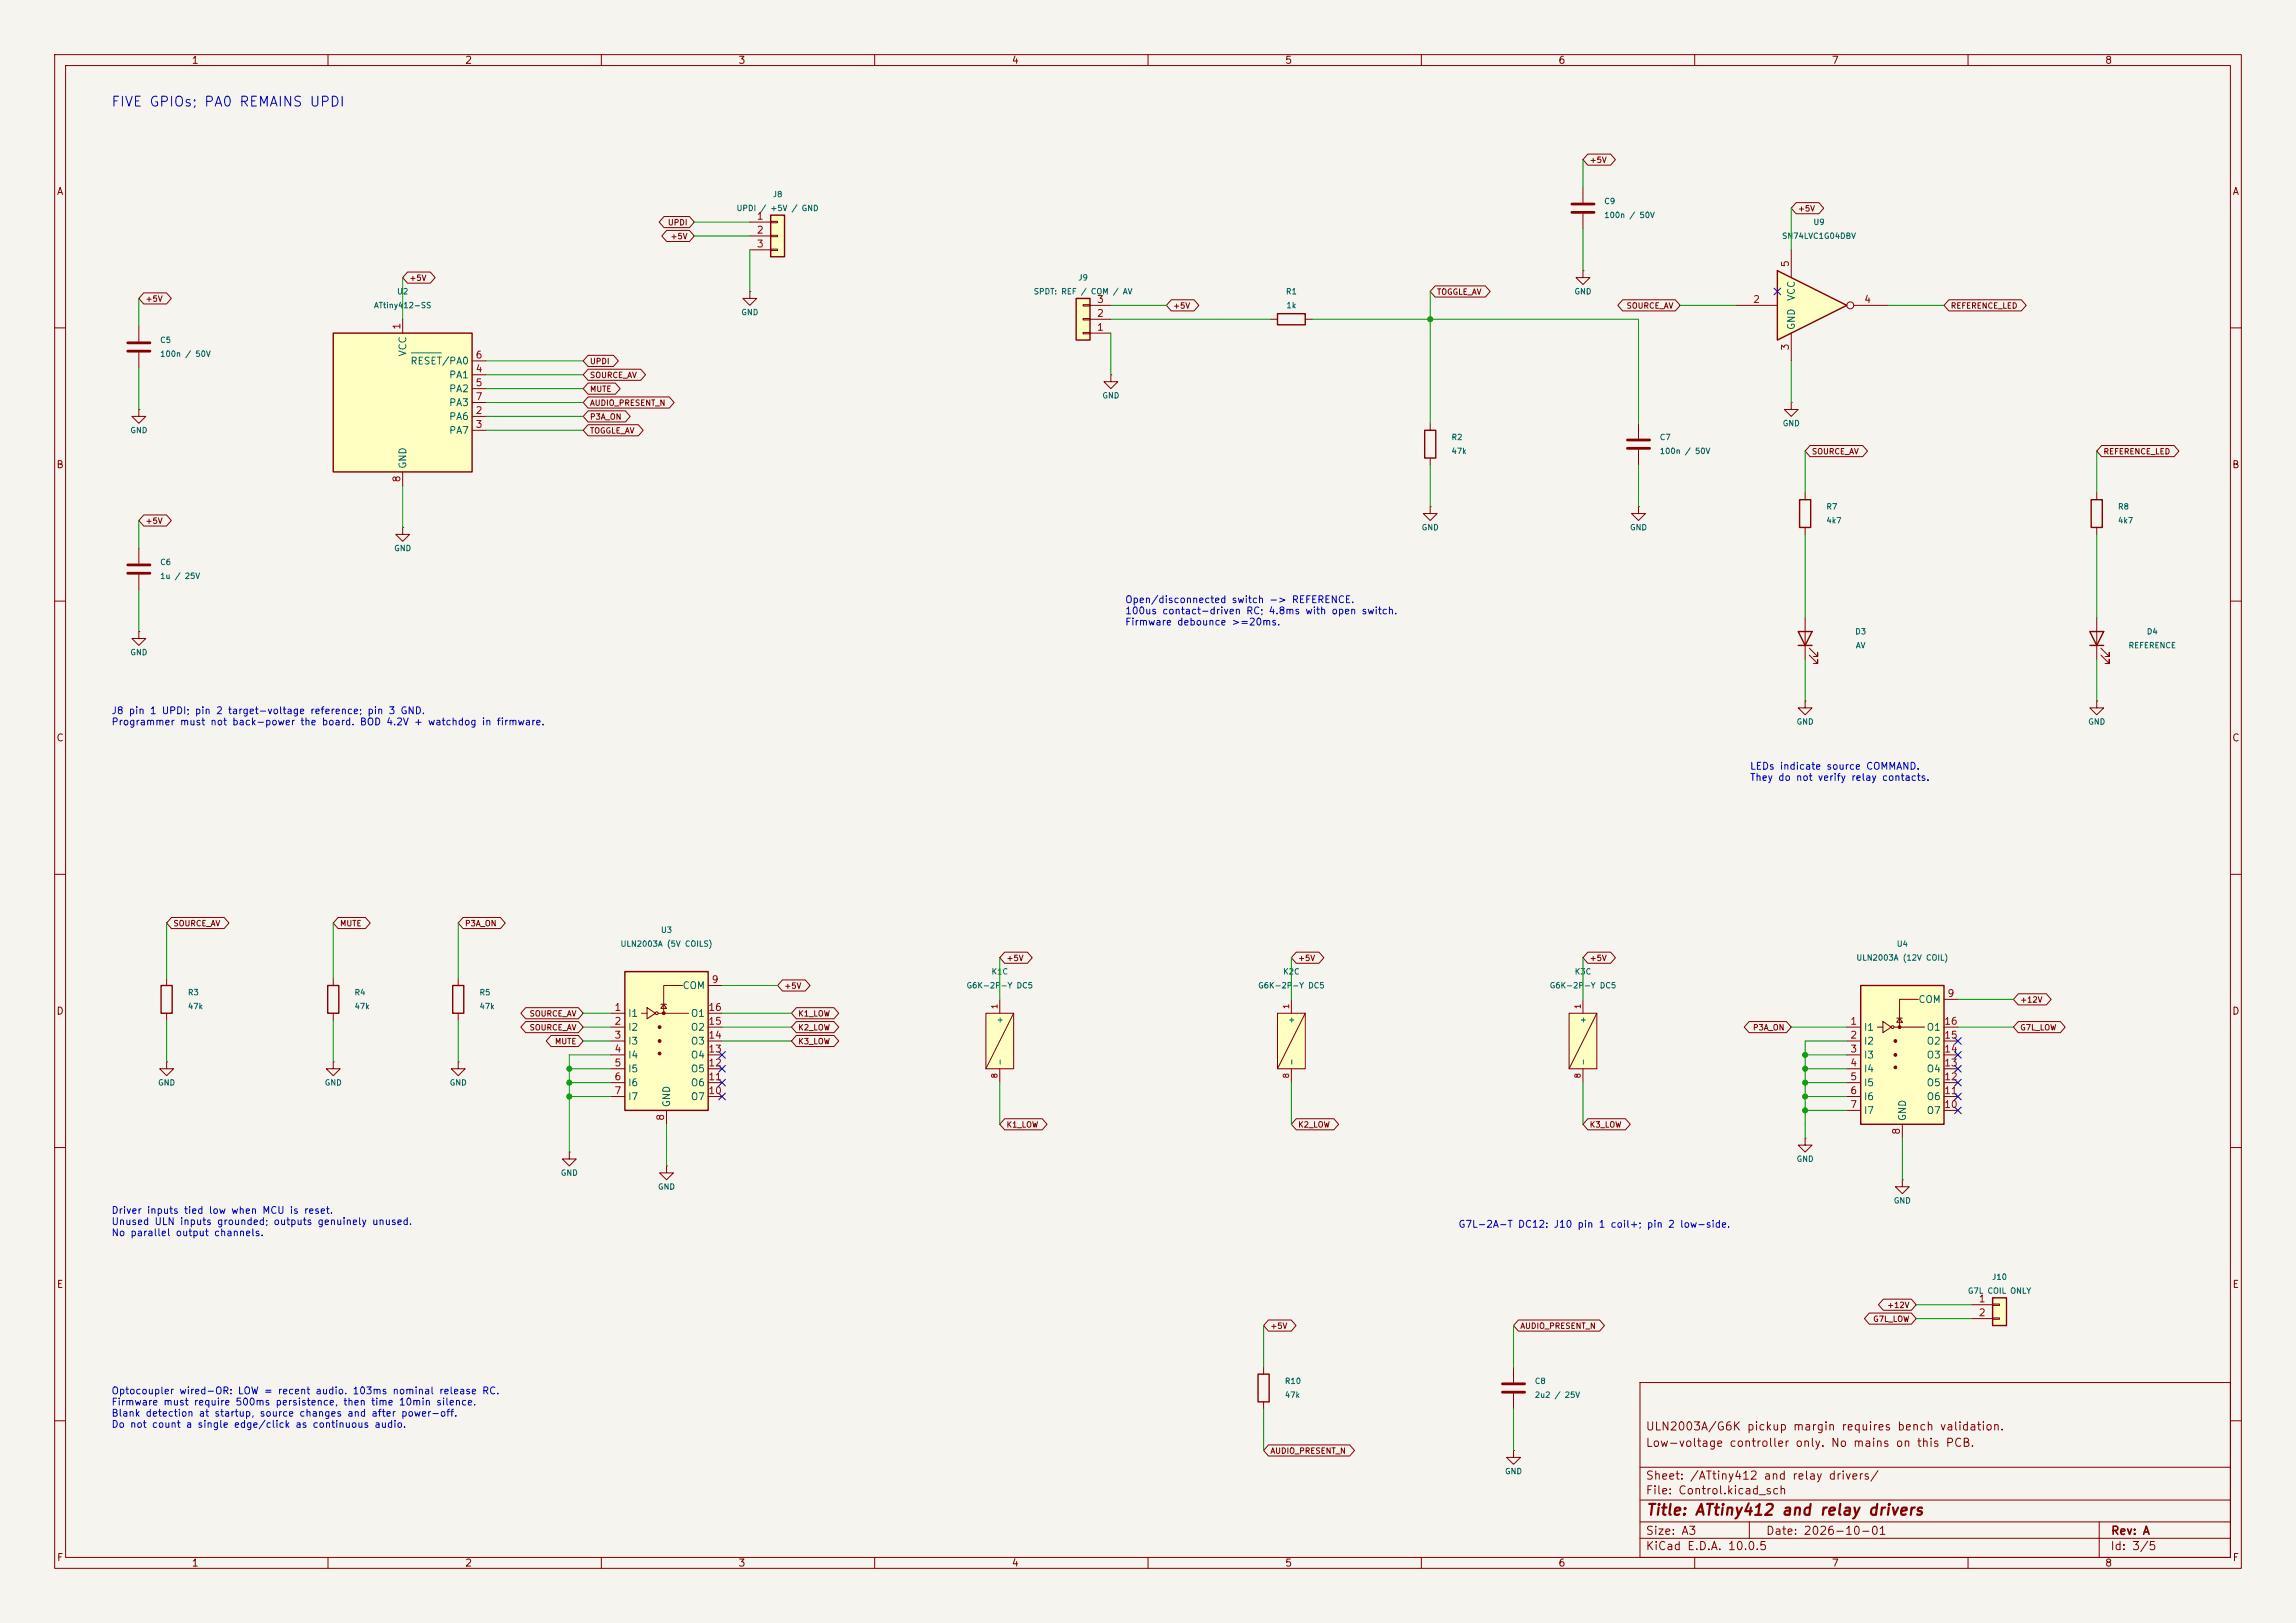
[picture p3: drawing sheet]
<svg xmlns="http://www.w3.org/2000/svg" width="420mm" height="297mm" viewBox="0 0 420 297" stroke-linecap="round" stroke-linejoin="round" font-family="sans-serif">
<defs><g id="words">
<text font-size="2" fill="#840000" x="301" y="277.8">Title: ATtiny412 and relay drivers</text>
<text font-size="1.8" fill="#0000c2" x="20.2" y="20">FIVE GPIOs; PA0 REMAINS UPDI</text>
<g font-size="1.5" fill="#840000">
<text x="300.9" y="262.1">ULN2003A/G6K pickup margin requires bench validation.</text>
<text x="300.9" y="265.1">Low-voltage controller only. No mains on this PCB.</text>
<text x="300.9" y="273.8">File: Control.kicad_sch</text>
<text x="300.9" y="271.1">Sheet: /ATtiny412 and relay drivers/</text>
<text x="300.9" y="281.2">Size: A3</text>
<text x="322.9" y="281.2">Date: 2026-10-01</text>
<text x="386" y="281.2">Rev: A</text>
<text x="300.9" y="284">KiCad E.D.A. 10.0.5</text>
<text x="385.9" y="284">Id: 3/5</text>
</g>
<g font-size="1.3" fill="#840000">
<text x="35" y="12">1</text>
<text x="85" y="12">2</text>
<text x="135" y="12">3</text>
<text x="185" y="12">4</text>
<text x="235" y="12">5</text>
<text x="285" y="12">6</text>
<text x="335" y="12">7</text>
<text x="385" y="12">8</text>
<text x="10.3" y="36">A</text>
<text x="408.3" y="36">A</text>
<text x="10.2" y="86">B</text>
<text x="408.2" y="86">B</text>
<text x="10.2" y="136">C</text>
<text x="408.2" y="136">C</text>
<text x="10.2" y="186">D</text>
<text x="408.2" y="186">D</text>
<text x="10.3" y="236">E</text>
<text x="408.3" y="236">E</text>
<text x="10.3" y="286">F</text>
<text x="35" y="287">1</text>
<text x="85" y="287">2</text>
<text x="135" y="287">3</text>
<text x="185" y="287">4</text>
<text x="235" y="287">5</text>
<text x="285" y="287">6</text>
<text x="335" y="287">7</text>
<text x="385" y="287">8</text>
<text x="408.3" y="286">F</text>
</g>
<g font-size="1.3" fill="#a90000">
<text x="138.3" y="40.5">1</text>
<text x="138.3" y="43">2</text>
<text x="138.3" y="45.6">3</text>
<text x="327.5" y="49" transform="rotate(-90 327.5 49)">5</text>
<text x="200.6" y="58.3">2</text>
<text x="200.6" y="55.7">3</text>
<text x="320.6" y="55.7">2</text>
<text x="340.9" y="55.7">4</text>
<text x="73.5" y="60.4" transform="rotate(-90 73.5 60.4)">1</text>
<text x="86.9" y="65.9">6</text>
<text x="200.6" y="60.8">1</text>
<text x="327.5" y="64.2" transform="rotate(-90 327.5 64.2)">3</text>
<text x="86.9" y="68.4">4</text>
<text x="86.9" y="71">5</text>
<text x="86.9" y="76.1">2</text>
<text x="86.9" y="73.5">7</text>
<text x="86.9" y="78.6">3</text>
<text x="73.5" y="88.4" transform="rotate(-90 73.5 88.4)">8</text>
<text x="112.3" y="185.3">1</text>
<text x="129.5" y="185.3">16</text>
<text x="130.1" y="180.2">9</text>
<text x="356.1" y="182.7">9</text>
<text x="112.3" y="187.8">2</text>
<text x="112.3" y="190.4">3</text>
<text x="129.5" y="190.4">14</text>
<text x="129.5" y="187.8">15</text>
<text x="338.4" y="187.8">1</text>
<text x="338.4" y="190.4">2</text>
<text x="355.5" y="190.4">15</text>
<text x="355.5" y="187.8">16</text>
<text x="112.3" y="192.9">4</text>
<text x="112.3" y="195.4">5</text>
<text x="112.3" y="198">6</text>
<text x="129.5" y="198">11</text>
<text x="129.5" y="195.4">12</text>
<text x="129.5" y="192.9">13</text>
<text x="338.4" y="192.9">3</text>
<text x="338.4" y="195.4">4</text>
<text x="338.4" y="198">5</text>
<text x="355.5" y="198">12</text>
<text x="355.5" y="195.4">13</text>
<text x="355.5" y="192.9">14</text>
<text x="112.3" y="200.5">7</text>
<text x="129.5" y="200.5">10</text>
<text x="338.4" y="200.5">6</text>
<text x="338.4" y="203.1">7</text>
<text x="355.5" y="203.1">10</text>
<text x="355.5" y="200.5">11</text>
<text x="121.8" y="205.2" transform="rotate(-90 121.8 205.2)">8</text>
<text x="347.8" y="207.7" transform="rotate(-90 347.8 207.7)">8</text>
<text x="361.9" y="238.6">1</text>
<text x="361.9" y="241.2">2</text>
</g>
<g font-size="1.3" fill="#006464">
<text x="328.6" y="55.2" transform="rotate(-90 328.6 55.2)">VCC</text>
<text x="74.6" y="65.3" transform="rotate(-90 74.6 65.3)">VCC</text>
<text x="328.6" y="60.5" transform="rotate(-90 328.6 60.5)">GND</text>
<text x="75" y="67">RESET/PA0</text>
<text x="82.1" y="69.5">PA1</text>
<text x="82.1" y="77.2">PA6</text>
<text x="82.1" y="72.1">PA2</text>
<text x="82.1" y="74.6">PA3</text>
<text x="82.1" y="79.7">PA7</text>
<text x="74.6" y="85.9" transform="rotate(-90 74.6 85.9)">GND</text>
<text x="124.8" y="181.3">COM</text>
<text x="350.8" y="183.8">COM</text>
<text x="114.8" y="186.4">I1</text>
<text x="114.8" y="188.9">I2</text>
<text x="114.8" y="191.5">I3</text>
<text x="126.3" y="191.5">O3</text>
<text x="126.3" y="188.9">O2</text>
<text x="126.3" y="186.4">O1</text>
<text x="340.8" y="188.9">I1</text>
<text x="340.8" y="191.5">I2</text>
<text x="352.3" y="191.5">O2</text>
<text x="352.3" y="188.9">O1</text>
<text x="114.8" y="194">I4</text>
<text x="114.8" y="196.5">I5</text>
<text x="126.3" y="196.5">O5</text>
<text x="126.3" y="194">O4</text>
<text x="340.8" y="194">I3</text>
<text x="340.8" y="196.5">I4</text>
<text x="352.3" y="196.5">O4</text>
<text x="352.3" y="194">O3</text>
<text x="114.8" y="199.1">I6</text>
<text x="114.8" y="201.6">I7</text>
<text x="122.9" y="202.7" transform="rotate(-90 122.9 202.7)">GND</text>
<text x="126.3" y="201.6">O7</text>
<text x="126.3" y="199.1">O6</text>
<text x="340.8" y="199.1">I5</text>
<text x="340.8" y="201.6">I6</text>
<text x="352.3" y="201.6">O6</text>
<text x="352.3" y="199.1">O5</text>
<text x="340.8" y="204.2">I7</text>
<text x="348.9" y="205.3" transform="rotate(-90 348.9 205.3)">GND</text>
<text x="352.3" y="204.2">O7</text>
</g>
<g font-size="1.3" fill="#0000c2">
<text x="205.7" y="110.7">Open/disconnected switch -&gt; REFERENCE.</text>
<text x="205.7" y="112.7">100us contact-driven RC; 4.8ms with open switch.</text>
<text x="205.7" y="114.8">Firmware debounce &gt;=20ms.</text>
<text x="20.3" y="131">J8 pin 1 UPDI; pin 2 target-voltage reference; pin 3 GND.</text>
<text x="20.3" y="133">Programmer must not back-power the board. BOD 4.2V + watchdog in firmware.</text>
<text x="320" y="141.2">LEDs indicate source COMMAND.</text>
<text x="320" y="143.2">They do not verify relay contacts.</text>
<text x="20.3" y="222.4">Driver inputs tied low when MCU is reset.</text>
<text x="20.3" y="224.5">Unused ULN inputs grounded; outputs genuinely unused.</text>
<text x="20.3" y="226.5">No parallel output channels.</text>
<text x="266.7" y="225">G7L-2A-T DC12: J10 pin 1 coil+; pin 2 low-side.</text>
<text x="20.3" y="255.5">Optocoupler wired-OR: LOW = recent audio. 103ms nominal release RC.</text>
<text x="20.3" y="257.5">Firmware must require 500ms persistence, then time 10min silence.</text>
<text x="20.3" y="259.5">Blank detection at startup, source changes and after power-off.</text>
<text x="20.3" y="261.6">Do not count a single edge/click as continuous audio.</text>
</g>
<g font-size="1" fill="#840000">
<text x="290.7" y="30.1">+5V</text>
<text x="122.1" y="41.5">UPDI</text>
<text x="328.8" y="38.9">+5V</text>
<text x="122.6" y="44">+5V</text>
<text x="74.8" y="51.6">+5V</text>
<text x="26.5" y="55.5">+5V</text>
<text x="214.5" y="56.7">+5V</text>
<text x="262.8" y="54.2">TOGGLE_AV</text>
<text x="297.4" y="56.7">SOURCE_AV</text>
<text x="356.7" y="56.7">REFERENCE_LED</text>
<text x="107.8" y="72">MUTE</text>
<text x="107.8" y="66.9">UPDI</text>
<text x="107.8" y="69.4">SOURCE_AV</text>
<text x="107.8" y="77">P3A_ON</text>
<text x="107.8" y="74.5">AUDIO_PRESENT_N</text>
<text x="107.8" y="79.6">TOGGLE_AV</text>
<text x="331.3" y="83.4">SOURCE_AV</text>
<text x="384.7" y="83.4">REFERENCE_LED</text>
<text x="26.5" y="96.1">+5V</text>
<text x="31.6" y="169.8">SOURCE_AV</text>
<text x="62.1" y="169.8">MUTE</text>
<text x="85" y="169.8">P3A_ON</text>
<text x="184" y="176.1">+5V</text>
<text x="237.4" y="176.1">+5V</text>
<text x="290.7" y="176.1">+5V</text>
<text x="143.4" y="181.2">+5V</text>
<text x="369.4" y="183.7">+12V</text>
<text x="96.8" y="186.3">SOURCE_AV</text>
<text x="96.8" y="188.8">SOURCE_AV</text>
<text x="101.4" y="191.3">MUTE</text>
<text x="145.9" y="191.3">K3_LOW</text>
<text x="145.9" y="188.8">K2_LOW</text>
<text x="145.9" y="186.3">K1_LOW</text>
<text x="320.6" y="188.8">P3A_ON</text>
<text x="369.4" y="188.8">G7L_LOW</text>
<text x="184" y="206.6">K1_LOW</text>
<text x="237.4" y="206.6">K2_LOW</text>
<text x="290.7" y="206.6">K3_LOW</text>
<text x="345.1" y="239.6">+12V</text>
<text x="232.3" y="243.4">+5V</text>
<text x="278" y="243.4">AUDIO_PRESENT_N</text>
<text x="342.5" y="242.1">G7L_LOW</text>
<text x="232.3" y="266.3">AUDIO_PRESENT_N</text>
</g>
<g font-size="1" fill="#006464">
<text x="134.6" y="38.9">UPDI / +5V / GND</text>
<text x="141.3" y="36.3">J8</text>
<text x="293.4" y="37.6">C9</text>
<text x="293.4" y="40.1">100n / 50V</text>
<text x="331.6" y="41.4">U9</text>
<text x="325.9" y="43.9">SN74LVC1G04DBV</text>
<text x="197.1" y="51.6">J9</text>
<text x="68.3" y="56.6">ATtiny412-SS</text>
<text x="72.5" y="54.1">U2</text>
<text x="135.5" y="57.9">GND</text>
<text x="189" y="54.1">SPDT: REF / COM / AV</text>
<text x="235.1" y="54.1">R1</text>
<text x="235.2" y="56.6">1k</text>
<text x="287.9" y="54.1">GND</text>
<text x="29.2" y="63">C5</text>
<text x="29.2" y="65.5">100n / 50V</text>
<text x="201.6" y="73.2">GND</text>
<text x="23.8" y="79.5">GND</text>
<text x="265.4" y="80.8">R2</text>
<text x="265.4" y="83.3">47k</text>
<text x="303.5" y="80.8">C7</text>
<text x="303.5" y="83.3">100n / 50V</text>
<text x="326" y="78.2">GND</text>
<text x="334" y="93.5">R7</text>
<text x="387.3" y="93.5">R8</text>
<text x="72" y="101.1">GND</text>
<text x="260" y="97.3">GND</text>
<text x="298.1" y="97.3">GND</text>
<text x="334" y="96">4k7</text>
<text x="387.3" y="96">4k7</text>
<text x="29.2" y="103.6">C6</text>
<text x="29.2" y="106.2">1u / 25V</text>
<text x="339.3" y="116.3">D3</text>
<text x="339.4" y="118.9">AV</text>
<text x="389.3" y="118.9">REFERENCE</text>
<text x="392.6" y="116.3">D4</text>
<text x="23.8" y="120.1">GND</text>
<text x="328.6" y="132.8">GND</text>
<text x="381.9" y="132.8">GND</text>
<text x="113.4" y="173.5">ULN2003A (5V COILS)</text>
<text x="120.8" y="170.9">U3</text>
<text x="346.9" y="173.5">U4</text>
<text x="181.3" y="178.6">K1C</text>
<text x="234.6" y="178.6">K2C</text>
<text x="288" y="178.6">K3C</text>
<text x="339.5" y="176">ULN2003A (12V COIL)</text>
<text x="34.3" y="182.4">R3</text>
<text x="34.3" y="184.9">47k</text>
<text x="64.8" y="182.4">R4</text>
<text x="64.8" y="184.9">47k</text>
<text x="87.6" y="182.4">R5</text>
<text x="87.6" y="184.9">47k</text>
<text x="176.7" y="181.1">G6K-2P-Y DC5</text>
<text x="230" y="181.1">G6K-2P-Y DC5</text>
<text x="283.4" y="181.1">G6K-2P-Y DC5</text>
<text x="183.6" y="187.4" transform="rotate(-90 183.6 187.4)">+</text>
<text x="237" y="187.4" transform="rotate(-90 237 187.4)">+</text>
<text x="290.3" y="187.4" transform="rotate(-90 290.3 187.4)">+</text>
<text x="183.6" y="195.1" transform="rotate(-90 183.6 195.1)">-</text>
<text x="237" y="195.1" transform="rotate(-90 237 195.1)">-</text>
<text x="290.3" y="195.1" transform="rotate(-90 290.3 195.1)">-</text>
<text x="28.8" y="198.9">GND</text>
<text x="59.3" y="198.9">GND</text>
<text x="82.2" y="198.9">GND</text>
<text x="102.5" y="215.4">GND</text>
<text x="328.6" y="212.9">GND</text>
<text x="120.3" y="217.9">GND</text>
<text x="346.3" y="220.5">GND</text>
<text x="359.9" y="237">G7L COIL ONLY</text>
<text x="364.3" y="234.4">J10</text>
<text x="234.9" y="253.5">R10</text>
<text x="234.9" y="256">47k</text>
<text x="280.7" y="253.5">C8</text>
<text x="280.7" y="256">2u2 / 25V</text>
<text x="275.2" y="270">GND</text>
</g>
<g font-size="1" fill="#a90000">
<text x="182.7" y="184.7" transform="rotate(-90 182.7 184.7)">1</text>
<text x="236" y="184.7" transform="rotate(-90 236 184.7)">1</text>
<text x="289.4" y="184.7" transform="rotate(-90 289.4 184.7)">1</text>
<text x="182.7" y="197.4" transform="rotate(-90 182.7 197.4)">8</text>
<text x="236" y="197.4" transform="rotate(-90 236 197.4)">8</text>
<text x="289.4" y="197.4" transform="rotate(-90 289.4 197.4)">8</text>
</g>
</g></defs>
<path d="M0 0h420v297h-420z" fill="#f5f4ef" stroke="#f5f4ef" stroke-width=".18"/>
<g fill="none" stroke="#840000" stroke-width=".18">
<path d="M10 10h400v277h-400zM12 12h396v273h-396zM60 10v2M110 10v2M160 10v2M210 10v2M260 10v2M310 10v2M360 10v2M10 60h2M408 60h2M10 110h2"/>
<path d="M408 110h2M10 160h2M408 160h2M10 210h2M408 210h2M300 253h108v32h-108zM10 260h2M300 278.5h108M300 274.5h108M300 268.5h108M320 278.5v3M384 278.5v6.5"/>
<path d="M408 260h2M60 285v2M110 285v2M160 285v2M210 285v2M260 285v2M300 281.5h108M310 285v2M360 285v2"/>
</g>
<path d="M325.1 49.5l12.7 6.4-12.7 6.3z" fill="#ffffc2"/>
<path d="M233.7 57.4h5.1v2h-5.1zM325.1 49.5l12.7 6.4-12.7 6.3zM260.6 78.7h2v5.1h-2z" fill="none" stroke="#840000" stroke-width=".25"/>
<g fill="none" stroke="#840000" stroke-width=".18">
<path d="M289.6 34.3v2.8M289.6 39.1v2.8M232.4 58.4h1.3M238.8 58.4h1.2M289.6 49.5v1.3h1.2l-1.2 1.3-1.3-1.3h1.3M289.6 49.5h.1M317.5 55.9h7.6M327.7 45.7v5.1M339.1 55.9h6.3M261.6 77.5v1.2M327.7 61v5M73.7 96.5v1.3h1.2l-1.2 1.3-1.3-1.3h1.3"/>
<path d="M73.7 96.5h.1M261.6 92.7v1.3h1.3l-1.3 1.3-1.3-1.3h1.3M261.6 92.7h.1M261.6 83.8v1.3M299.7 92.7v1.3h1.3l-1.3 1.3-1.3-1.3h1.3M299.7 92.7h.1M25.4 115.6v1.2h1.3l-1.3 1.3-1.3-1.3h1.3M25.4 115.6h.1"/>
<circle cx="338.5" cy="55.9" r=".63"/>
</g>
<path d="M287.5 37.3h4.1M287.5 38.9h4.1" fill="none" stroke="#840000" stroke-width=".51"/>
<path d="M196.8 54.6h2.6v7.6h-2.6z" fill="#ffffc2"/>
<path d="M196.8 54.6h2.6v7.6h-2.6zM82.8 180.3h2v5.1h-2z" fill="none" stroke="#840000" stroke-width=".25"/>
<path d="M198.1 58.3h1.3v.2h-1.3zM198.1 55.8h1.3v.2h-1.3zM199.4 58.4h3.8M199.4 55.9h3.8M198.1 60.8h1.3v.3h-1.3zM199.4 61h3.8M203.2 68.6v1.3h1.3l-1.3 1.2-1.3-1.2h1.3M203.2 68.6h.1M83.8 179.1v1.2M83.8 185.4v1.3" fill="none" stroke="#840000" stroke-width=".18"/>
<path d="M61 61h25.4v25.4h-25.4z" fill="#ffffc2"/>
<path d="M61 61h25.4v25.4h-25.4zM29.5 180.3h2v5.1h-2zM59.9 180.3h2.1v5.1h-2.1z" fill="none" stroke="#840000" stroke-width=".25"/>
<g fill="none" stroke="#840000" stroke-width=".18">
<path d="M25.4 59.7v2.8M73.7 58.4v2.6M25.4 64.5v2.8M86.4 76.2h2.5M86.4 78.7h2.5M86.4 68.6h2.5M86.4 71.1h2.5M86.4 66h2.5M86.4 73.7h2.5M73.7 86.4v2.5M30.5 179.1v1.2M61 179.1v1.2"/>
<path d="M30.5 194.3v1.3h1.2l-1.2 1.3-1.3-1.3h1.3M30.5 194.3h.1M30.5 185.4v1.3M61 194.3v1.3h1.2l-1.2 1.3-1.3-1.3h1.3M61 194.3h.1M61 185.4v1.3M83.8 194.3v1.3h1.3l-1.3 1.3-1.3-1.3h1.3M83.8 194.3h.1M330.2 208.3v1.3h1.3l-1.3 1.2-1.3-1.2h1.3M330.2 208.3h.1"/>
</g>
<path d="M75.2 64.6h5.5" fill="none" stroke="#006464" stroke-width=".18"/>
<path d="M23.4 62.7h4M23.4 64.3h4" fill="none" stroke="#840000" stroke-width=".51"/>
<path d="M364.5 237.5h2.5v5.1h-2.5z" fill="#ffffc2"/>
<path d="M364.5 237.5h2.5v5.1h-2.5z" fill="none" stroke="#840000" stroke-width=".25"/>
<path d="M348 215.9v1.3h1.2l-1.2 1.2-1.3-1.2h1.3M348 215.9h.1M360.7 238.8h3.8M364.5 238.6h1.3v.3h-1.3zM360.7 241.3h3.8M364.5 241.2h1.3v.2h-1.3z" fill="none" stroke="#840000" stroke-width=".18"/>
<path d="M340.4 180.3h15.2v25.4h-15.2z" fill="#ffffc2"/>
<path d="M340.4 180.3h15.2v25.4h-15.2z" fill="none" stroke="#840000" stroke-width=".25"/>
<g fill="none" stroke="#840000" stroke-width=".18">
<path d="M337.8 188h2.6M337.8 190.5h2.6M337.8 193h2.6M337.8 195.6h2.6M337.8 198.1h2.6M343.4 188h1M344.4 186.9l1.5 1.1-1.5 1zM346.5 188h5.5M347 186.3h1M347.5 186.3l.5 .8h-1zM350.9 182.9h-3.4v5.1M355.6 188h2.5"/>
<path d="M355.6 190.5h2.5M355.6 193h2.5M355.6 195.6h2.5M355.6 198.1h2.5M355.6 182.9h2.5M337.8 200.7h2.6M337.8 203.2h2.6M348 205.7v2.6M355.6 200.7h2.5M355.6 203.2h2.5"/>
<circle cx="346.2" cy="188" r=".25"/>
</g>
<g fill="#840000" stroke="#840000" stroke-width=".18">
<circle cx="346.7" cy="190.5" r=".25"/>
<circle cx="346.7" cy="193" r=".25"/>
<circle cx="346.7" cy="195.3" r=".25"/>
<circle cx="347.5" cy="188" r=".25"/>
</g>
<path d="M287 185.4h5.1v10.2h-5.1z" fill="#ffffc2"/>
<g fill="none" stroke="#840000" stroke-width=".18">
<path d="M25.4 74.9v1.3h1.3l-1.3 1.3-1.3-1.3h1.3M25.4 74.9h.1M25.4 100.3v2.8M25.4 105.2v2.8M287 185.4h5.1v10.2h-5.1zM289.6 182.9v2.5M289.6 195.6v2.5M292.1 185.4l-5.1 10.2M231.1 250.2v1.3M231.1 256.5v1.3M276.9 250.2v2.8M276.9 255v2.8"/>
<path d="M276.9 265.4v1.3h1.2l-1.2 1.3-1.3-1.3h1.3M276.9 265.4h.1"/>
</g>
<path d="M23.4 103.4h4M23.4 104.9h4M274.8 253.2h4.1M274.8 254.8h4.1" fill="none" stroke="#840000" stroke-width=".51"/>
<path d="M230.1 251.5h2.1v5h-2.1z" fill="none" stroke="#840000" stroke-width=".25"/>
<path d="M233.7 185.4h5.1v10.2h-5.1z" fill="#ffffc2"/>
<path d="M233.7 185.4h5.1v10.2h-5.1zM236.2 182.9v2.5M236.2 195.6v2.5M238.8 185.4l-5.1 10.2" fill="none" stroke="#840000" stroke-width=".18"/>
<path d="M180.3 185.4h5.1v10.2h-5.1z" fill="#ffffc2"/>
<path d="M180.3 185.4h5.1v10.2h-5.1zM182.9 182.9v2.5M182.9 195.6v2.5M185.4 185.4l-5.1 10.2M104.1 210.8v1.3h1.3l-1.3 1.3-1.2-1.3h1.2M104.1 210.8h.1M121.9 213.4v1.2h1.3l-1.3 1.3-1.3-1.3h1.3M121.9 213.4h.1" fill="none" stroke="#840000" stroke-width=".18"/>
<path d="M114.3 177.8h15.2v25.4h-15.2z" fill="#ffffc2"/>
<path d="M114.3 177.8h15.2v25.4h-15.2z" fill="none" stroke="#840000" stroke-width=".25"/>
<g fill="none" stroke="#840000" stroke-width=".18">
<path d="M111.8 185.4h2.5M111.8 188h2.5M111.8 190.5h2.5M111.8 193h2.5M111.8 195.6h2.5M111.8 198.1h2.5M117.3 185.4h1.1M118.4 184.4l1.5 1-1.5 1zM120.4 185.4h5.6M120.9 183.8h1M121.4 183.8l.5 .7h-1zM124.8 180.3h-3.4v5.1"/>
<path d="M129.5 185.4h2.6M129.5 188h2.6M129.5 190.5h2.6M129.5 193h2.6M129.5 195.6h2.6M129.5 198.1h2.6M129.5 180.3h2.6M111.8 200.7h2.5M121.9 203.2v2.5M129.5 200.7h2.6"/>
<circle cx="120.1" cy="185.4" r=".25"/>
</g>
<g fill="#840000" stroke="#840000" stroke-width=".18">
<circle cx="120.6" cy="188" r=".25"/>
<circle cx="120.6" cy="190.5" r=".25"/>
<circle cx="120.6" cy="192.8" r=".25"/>
<circle cx="121.4" cy="185.4" r=".25"/>
</g>
<path d="M141 39.4h2.5v7.6h-2.5z" fill="#ffffc2"/>
<path d="M141 39.4h2.5v7.6h-2.5zM329.2 91.4h2v5.1h-2zM382.5 91.4h2.1v5.1h-2.1zM328.9 115.6h2.6l-1.3 2.5zM328.9 118.1h2.6M382.3 115.6h2.5l-1.3 2.5zM382.3 118.1h2.5" fill="none" stroke="#840000" stroke-width=".25"/>
<g fill="none" stroke="#840000" stroke-width=".18">
<path d="M121.5 39.6h4.6l.9 1-.9 1.1h-4.6l-.9-1.1zM290.4 28.2h4.2l.9 1-.9 1h-4.2l-.8-1zM328.5 37.1h4.2l.9 1-.9 1h-4.2l-.8-1zM26.3 53.6h4.2l.8 1-.8 1h-4.2l-.9-1zM74.5 49.8h4.2l.9 1-.9 1h-4.2l-.8-1zM121.9 42.2h4.2l.9 1-.9 1h-4.2l-.8-1zM137.2 53.3v1.3h1.2l-1.2 1.3-1.3-1.3h1.3M137.2 53.3h.1M137.2 40.6h3.8M137.2 43.2h3.8M137.2 45.7h3.8M141 40.5h1.2v.3h-1.2z"/>
<path d="M141 43.1h1.2v.2h-1.2zM141 45.6h1.2v.2h-1.2zM214.2 54.9h4.2l.9 1-.9 1h-4.2l-.8-1zM262.5 52.3h9.2l.9 1-.9 1.1h-9.2l-.9-1.1zM296.8 54.9h9.7l.8 1-.8 1h-9.7l-.9-1zM356.5 54.9h13.2l.9 1-.9 1h-13.2l-.9-1zM107.6 70.1h5l.8 1-.8 1h-5l-.9-1zM107.6 75.2h6.8l.9 1-.9 1h-6.8l-.9-1zM107.6 77.7h9.2l.9 1-.9 1.1h-9.2l-.9-1.1zM107.6 65h4.6l.9 1-.9 1.1h-4.6l-.9-1.1zM107.6 67.6h9.6l.9 1-.9 1h-9.6l-.9-1zM107.6 72.6h14.8l.9 1.1-.9 1h-14.8l-.9-1z"/>
<path d="M299.7 77.5v2.8M327.7 73.7v1.2h1.2l-1.2 1.3-1.3-1.3h1.3M327.7 73.7h.1M26.3 94.2h4.2l.8 1.1-.8 1h-4.2l-.9-1zM299.7 82.3v2.8M330.2 90.2v1.2M330.2 96.5v1.3M331.1 81.5h9.6l.9 1.1-.9 1h-9.6l-.9-1zM383.5 90.2v1.2M383.5 96.5v1.3M384.4 81.5h13.3l.9 1.1-.9 1h-13.3l-.9-1zM330.2 113v7.7"/>
<path d="M331 119.9l1.5 1.5v-.7v.7h-.8M331 118.6l1.5 1.5v-.7v.7h-.8M383.5 113v7.7M384.3 119.9l1.5 1.5v-.7v.7h-.7M384.3 118.6l1.5 1.5v-.7v.7h-.7M330.2 128.3v1.2h1.3l-1.3 1.3-1.3-1.3h1.3M330.2 128.3h.1M383.5 128.3v1.2h1.3l-1.3 1.3-1.2-1.3h1.2M383.5 128.3h.1M31.4 167.9h9.6l.9 1-.9 1h-9.6l-.9-1zM61.8 167.9h5l.9 1-.9 1h-5l-.8-1zM84.7 167.9h6.8l.9 1-.9 1h-6.8l-.9-1z"/>
<path d="M143.1 179.3h4.2l.9 1-.9 1.1h-4.2l-.9-1.1zM183.8 174.2h4.1l.9 1.1-.9 1h-4.1l-.9-1zM237.1 174.2h4.2l.9 1.1-.9 1h-4.2l-.9-1zM290.4 174.2h4.2l.9 1.1-.9 1h-4.2l-.8-1zM96.2 184.4h9.6l.9 1-.9 1h-9.6l-.9-1zM96.2 186.9h9.6l.9 1.1-.9 1h-9.6l-.9-1zM100.8 189.5h5l.9 1-.9 1h-5l-.9-1zM145.7 189.5h6.8l.9 1-.9 1h-6.8l-.9-1zM145.7 186.9h6.8l.9 1.1-.9 1h-6.8l-.9-1zM145.7 184.4h6.8l.9 1-.9 1h-6.8l-.9-1zM319.9 186.9h6.9l.9 1.1-.9 1h-6.9l-.8-1zM369.2 181.9h5.1l.9 1-.9 1h-5.1l-.9-1z"/>
<path d="M369.2 186.9h7.7l.9 1.1-.9 1h-7.7l-.9-1zM183.8 204.7h6.8l.9 1-.9 1.1h-6.8l-.9-1.1zM237.1 204.7h6.9l.9 1-.9 1.1h-6.9l-.9-1.1zM290.4 204.7h6.9l.9 1-.9 1.1h-6.9l-.8-1.1zM344.5 237.7h5.1l.9 1.1-.9 1h-5.1l-.9-1zM232 241.6h4.2l.9 1-.9 1h-4.2l-.9-1zM277.7 241.6h14.9l.9 1-.9 1h-14.9l-.8-1zM341.9 240.3h7.7l.9 1-.9 1h-7.7l-.9-1zM232 264.4h14.9l.9 1-.9 1h-14.9l-.9-1z"/>
</g>
<path d="M297.7 80.5h4.1M297.7 82h4.1" fill="none" stroke="#840000" stroke-width=".51"/>
<g fill="none" stroke="#009600" stroke-width=".18">
<path d="M289.6 29.2v5.1M327.7 38.1v7.6M25.4 54.6v5.1M73.7 50.8v7.6M127 40.6h10.2M127 43.2h10.2M137.2 45.7v7.6M203.2 55.9h10.2M203.2 58.4h29.2M240 58.4h59.7v19.1M261.6 53.3v24.2M289.6 41.9v7.6"/>
<path d="M307.3 55.9h10.2M345.4 55.9h10.2M25.4 67.3v7.6M88.9 78.7h17.8M88.9 71.1h17.8M88.9 68.6h17.8M88.9 66h17.8M88.9 76.2h17.8M88.9 73.7h17.8M203.2 61v7.6M327.7 66v7.7M25.4 95.3v5"/>
<path d="M73.7 88.9v7.6M261.6 85.1v7.6M299.7 85.1v7.6M330.2 82.6v7.6M330.2 97.8v15.2M383.5 82.6v7.6M383.5 97.8v15.2M25.4 108v7.6M330.2 120.7v7.6M383.5 120.7v7.6M30.5 168.9v10.2M61 168.9v10.2"/>
<path d="M83.8 168.9v10.2M182.9 175.3v7.6M236.2 175.3v7.6M289.6 175.3v7.6M30.5 186.7v7.6M61 186.7v7.6M83.8 186.7v7.6M104.1 198.1h7.7M104.1 195.6h7.7M106.7 188h5.1M106.7 185.4h5.1M106.7 190.5h5.1"/>
<path d="M111.8 193h-7.7v17.8M132.1 188h12.7M132.1 185.4h12.7M132.1 180.3h10.1M132.1 190.5h12.7M182.9 198.1v7.6M236.2 198.1v7.6M289.6 198.1v7.6M327.7 188h10.1M330.2 198.1h7.6M330.2 195.6h7.6M330.2 193h7.6"/>
<path d="M337.8 190.5h-7.6v17.8M358.1 188h10.2M358.1 182.9h10.2M104.1 200.7h7.7M121.9 205.7v7.7M330.2 200.7h7.6M330.2 203.2h7.6M348 208.3v7.6M350.5 238.8h10.2M231.1 242.6v7.6M231.1 257.8v7.6M276.9 242.6v7.6"/>
<path d="M276.9 257.8v7.6M350.5 241.3h10.2"/>
</g>
<g fill="none" stroke="#000084" stroke-width=".18">
<path d="M324.5 52.7l1.2 1.2M325.7 52.7l-1.2 1.2M131.5 195l1.2 1.2M131.5 197.5l1.2 1.2M131.5 192.4l1.2 1.2M132.7 195l-1.2 1.2M132.7 197.5l-1.2 1.2M132.7 192.4l-1.2 1.2M357.5 197.5l1.2 1.2M357.5 195l1.2 1.2M357.5 192.4l1.2 1.2M357.5 189.9l1.2 1.2"/>
<path d="M358.7 197.5l-1.2 1.2M358.7 195l-1.2 1.2M358.7 192.4l-1.2 1.2M358.7 189.9l-1.2 1.2M131.5 200.1l1.2 1.2M132.7 200.1l-1.2 1.2M357.5 202.6l1.2 1.2M357.5 200.1l1.2 1.2M358.7 202.6l-1.2 1.2M358.7 200.1l-1.2 1.2"/>
</g>
<g fill="#009600" stroke="#009600" stroke-width=".18">
<circle cx="104.1" cy="200.7" r=".46"/>
<circle cx="104.1" cy="195.6" r=".46"/>
<circle cx="330.2" cy="193" r=".46"/>
<circle cx="330.2" cy="203.2" r=".46"/>
<circle cx="330.2" cy="200.7" r=".46"/>
<circle cx="330.2" cy="195.6" r=".46"/>
<circle cx="330.2" cy="198.1" r=".46"/>
<circle cx="104.1" cy="198.1" r=".46"/>
<circle cx="261.6" cy="58.4" r=".46"/>
</g>
<use href="#words"/>
</svg>
